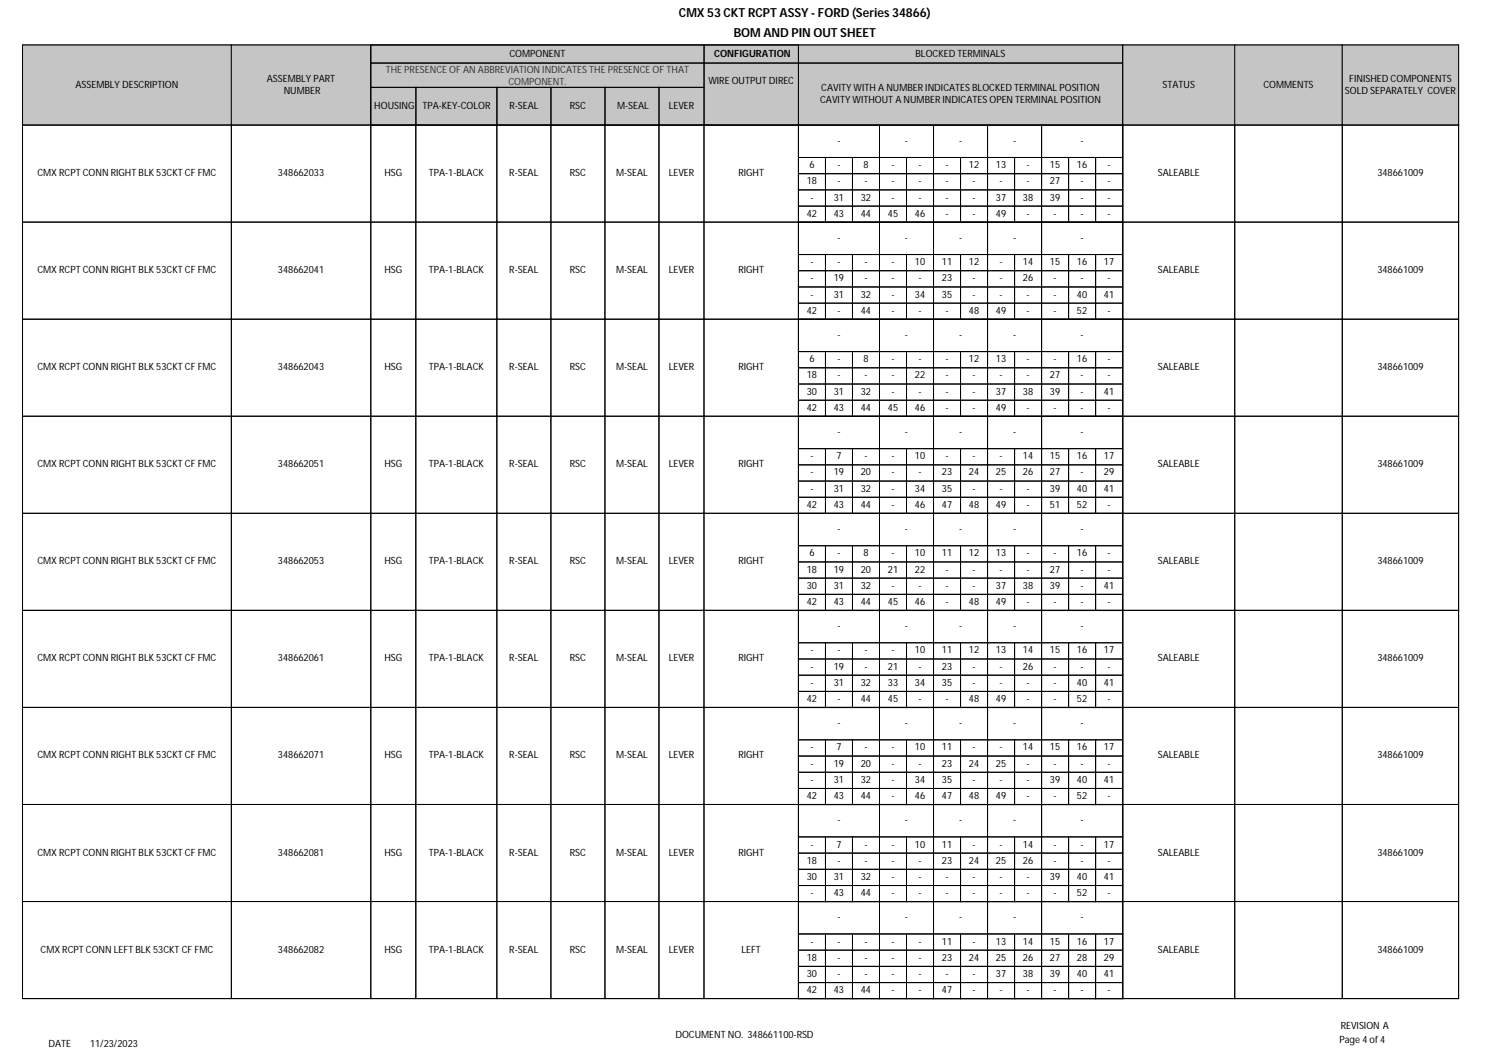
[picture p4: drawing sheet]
<svg xmlns="http://www.w3.org/2000/svg" width="420mm" height="297mm" viewBox="0 0 420 297" stroke-linecap="round" stroke-linejoin="round" font-family="sans-serif">
<defs><g id="words">
<g font-size="3.5">
<text x="191.5" y="4.7">CMX 53 CKT RCPT ASSY - FORD (Series 34866)</text>
<text x="207" y="10.4">BOM AND PIN OUT SHEET</text>
</g>
<g font-size="2.8">
<text x="143.7" y="15.9">COMPONENT</text>
<text x="201.4" y="15.9">CONFIGURATION</text>
<text x="258.2" y="15.9">BLOCKED TERMINALS</text>
<text x="75.3" y="23">ASSEMBLY PART</text>
<text x="199.8" y="23.8">WIRE OUTPUT DIREC</text>
<text x="380.6" y="23">FINISHED COMPONENTS</text>
<text x="21.3" y="24.7">ASSEMBLY DESCRIPTION</text>
<text x="80" y="26.4">NUMBER</text>
<text x="231.3" y="28.9">CAVITY WITHOUT A NUMBER INDICATES OPEN TERMINAL POSITION</text>
<text x="231.6" y="25.5">CAVITY WITH A NUMBER INDICATES BLOCKED TERMINAL POSITION</text>
<text x="327.9" y="24.7">STATUS</text>
<text x="356.4" y="24.7">COMMENTS</text>
<text x="379.4" y="26.4">SOLD SEPARATELY COVER</text>
<text x="105.6" y="30.7">HOUSING</text>
<text x="119.1" y="30.7">TPA-KEY-COLOR</text>
<text x="143.7" y="30.7">R-SEAL</text>
<text x="160.8" y="30.7">RSC</text>
<text x="174.1" y="30.7">M-SEAL</text>
<text x="188.6" y="30.7">LEVER</text>
<text x="236.2" y="40.6">-</text>
<text x="255.3" y="40.6">-</text>
<text x="270.5" y="40.6">-</text>
<text x="285.7" y="40.6">-</text>
<text x="304.8" y="40.6">-</text>
<text x="228.3" y="47.4">6</text>
<text x="236.2" y="47.4">-</text>
<text x="243.5" y="47.4">8</text>
<text x="251.5" y="47.4">-</text>
<text x="259.1" y="47.4">-</text>
<text x="266.7" y="47.4">-</text>
<text x="273.3" y="47.4">12</text>
<text x="280.9" y="47.4">13</text>
<text x="289.6" y="47.4">-</text>
<text x="296.2" y="47.4">15</text>
<text x="303.8" y="47.4">16</text>
<text x="312.4" y="47.4">-</text>
<text x="10.6" y="49.7">CMX RCPT CONN RIGHT BLK 53CKT CF FMC</text>
<text x="78.4" y="49.7">348662033</text>
<text x="108.4" y="49.7">HSG</text>
<text x="120.9" y="49.7">TPA-1-BLACK</text>
<text x="143.7" y="49.7">R-SEAL</text>
<text x="160.7" y="49.7">RSC</text>
<text x="173.8" y="49.7">M-SEAL</text>
<text x="188.6" y="49.7">LEVER</text>
<text x="208.3" y="49.7">RIGHT</text>
<text x="227.6" y="52">18</text>
<text x="236.2" y="52">-</text>
<text x="243.8" y="52">-</text>
<text x="251.5" y="52">-</text>
<text x="259.1" y="52">-</text>
<text x="266.7" y="52">-</text>
<text x="274.3" y="52">-</text>
<text x="281.9" y="52">-</text>
<text x="289.6" y="52">-</text>
<text x="296.2" y="52">27</text>
<text x="304.8" y="52">-</text>
<text x="312.4" y="52">-</text>
<text x="326.6" y="49.7">SALEABLE</text>
<text x="388.5" y="49.7">348661009</text>
<text x="228.6" y="56.6">-</text>
<text x="235.2" y="56.6">31</text>
<text x="242.8" y="56.6">32</text>
<text x="251.5" y="56.6">-</text>
<text x="259.1" y="56.6">-</text>
<text x="266.7" y="56.6">-</text>
<text x="274.3" y="56.6">-</text>
<text x="280.9" y="56.6">37</text>
<text x="288.5" y="56.6">38</text>
<text x="296.2" y="56.6">39</text>
<text x="304.8" y="56.6">-</text>
<text x="312.4" y="56.6">-</text>
<text x="227.6" y="61.1">42</text>
<text x="235.2" y="61.1">43</text>
<text x="242.8" y="61.1">44</text>
<text x="250.4" y="61.1">45</text>
<text x="258.1" y="61.1">46</text>
<text x="266.7" y="61.1">-</text>
<text x="274.3" y="61.1">-</text>
<text x="280.9" y="61.1">49</text>
<text x="289.6" y="61.1">-</text>
<text x="297.2" y="61.1">-</text>
<text x="304.8" y="61.1">-</text>
<text x="312.4" y="61.1">-</text>
<text x="236.2" y="67.9">-</text>
<text x="255.3" y="67.9">-</text>
<text x="270.5" y="67.9">-</text>
<text x="285.7" y="67.9">-</text>
<text x="304.8" y="67.9">-</text>
<text x="10.6" y="77">CMX RCPT CONN RIGHT BLK 53CKT CF FMC</text>
<text x="78.4" y="77">348662041</text>
<text x="108.4" y="77">HSG</text>
<text x="120.9" y="77">TPA-1-BLACK</text>
<text x="143.7" y="77">R-SEAL</text>
<text x="160.7" y="77">RSC</text>
<text x="173.8" y="77">M-SEAL</text>
<text x="188.6" y="77">LEVER</text>
<text x="208.3" y="77">RIGHT</text>
<text x="228.6" y="74.8">-</text>
<text x="236.2" y="74.8">-</text>
<text x="243.8" y="74.8">-</text>
<text x="251.5" y="74.8">-</text>
<text x="258.1" y="74.8">10</text>
<text x="265.7" y="74.8">11</text>
<text x="273.3" y="74.8">12</text>
<text x="281.9" y="74.8">-</text>
<text x="288.5" y="74.8">14</text>
<text x="296.2" y="74.8">15</text>
<text x="303.8" y="74.8">16</text>
<text x="311.4" y="74.8">17</text>
<text x="326.6" y="77">SALEABLE</text>
<text x="388.5" y="77">348661009</text>
<text x="228.6" y="79.4">-</text>
<text x="228.6" y="83.9">-</text>
<text x="235.2" y="79.4">19</text>
<text x="235.2" y="83.9">31</text>
<text x="242.8" y="83.9">32</text>
<text x="243.8" y="79.4">-</text>
<text x="251.5" y="79.4">-</text>
<text x="251.5" y="83.9">-</text>
<text x="258.1" y="83.9">34</text>
<text x="259.1" y="79.4">-</text>
<text x="265.7" y="79.4">23</text>
<text x="265.7" y="83.9">35</text>
<text x="274.3" y="79.4">-</text>
<text x="274.3" y="83.9">-</text>
<text x="281.9" y="79.4">-</text>
<text x="281.9" y="83.9">-</text>
<text x="288.5" y="79.4">26</text>
<text x="289.6" y="83.9">-</text>
<text x="297.2" y="79.4">-</text>
<text x="297.2" y="83.9">-</text>
<text x="303.8" y="83.9">40</text>
<text x="304.8" y="79.4">-</text>
<text x="311.4" y="83.9">41</text>
<text x="312.4" y="79.4">-</text>
<text x="227.6" y="88.5">42</text>
<text x="236.2" y="88.5">-</text>
<text x="242.8" y="88.5">44</text>
<text x="251.5" y="88.5">-</text>
<text x="259.1" y="88.5">-</text>
<text x="266.7" y="88.5">-</text>
<text x="273.3" y="88.5">48</text>
<text x="280.9" y="88.5">49</text>
<text x="289.6" y="88.5">-</text>
<text x="297.2" y="88.5">-</text>
<text x="303.8" y="88.5">52</text>
<text x="312.4" y="88.5">-</text>
<text x="236.2" y="95.3">-</text>
<text x="255.3" y="95.3">-</text>
<text x="270.5" y="95.3">-</text>
<text x="285.7" y="95.3">-</text>
<text x="304.8" y="95.3">-</text>
<text x="10.6" y="104.4">CMX RCPT CONN RIGHT BLK 53CKT CF FMC</text>
<text x="78.4" y="104.4">348662043</text>
<text x="108.4" y="104.4">HSG</text>
<text x="120.9" y="104.4">TPA-1-BLACK</text>
<text x="143.7" y="104.4">R-SEAL</text>
<text x="160.7" y="104.4">RSC</text>
<text x="173.8" y="104.4">M-SEAL</text>
<text x="188.6" y="104.4">LEVER</text>
<text x="208.3" y="104.4">RIGHT</text>
<text x="227.6" y="106.7">18</text>
<text x="228.3" y="102.2">6</text>
<text x="236.2" y="102.2">-</text>
<text x="236.2" y="106.7">-</text>
<text x="243.5" y="102.2">8</text>
<text x="243.8" y="106.7">-</text>
<text x="251.5" y="102.2">-</text>
<text x="251.5" y="106.7">-</text>
<text x="258.1" y="106.7">22</text>
<text x="259.1" y="102.2">-</text>
<text x="266.7" y="102.2">-</text>
<text x="266.7" y="106.7">-</text>
<text x="273.3" y="102.2">12</text>
<text x="274.3" y="106.7">-</text>
<text x="280.9" y="102.2">13</text>
<text x="281.9" y="106.7">-</text>
<text x="289.6" y="102.2">-</text>
<text x="289.6" y="106.7">-</text>
<text x="296.2" y="106.7">27</text>
<text x="297.2" y="102.2">-</text>
<text x="303.8" y="102.2">16</text>
<text x="304.8" y="106.7">-</text>
<text x="312.4" y="102.2">-</text>
<text x="312.4" y="106.7">-</text>
<text x="326.6" y="104.4">SALEABLE</text>
<text x="388.5" y="104.4">348661009</text>
<text x="227.6" y="111.3">30</text>
<text x="235.2" y="111.3">31</text>
<text x="242.8" y="111.3">32</text>
<text x="251.5" y="111.3">-</text>
<text x="259.1" y="111.3">-</text>
<text x="266.7" y="111.3">-</text>
<text x="274.3" y="111.3">-</text>
<text x="280.9" y="111.3">37</text>
<text x="288.5" y="111.3">38</text>
<text x="296.2" y="111.3">39</text>
<text x="304.8" y="111.3">-</text>
<text x="311.4" y="111.3">41</text>
<text x="227.6" y="115.9">42</text>
<text x="235.2" y="115.9">43</text>
<text x="242.8" y="115.9">44</text>
<text x="250.4" y="115.9">45</text>
<text x="258.1" y="115.9">46</text>
<text x="266.7" y="115.9">-</text>
<text x="274.3" y="115.9">-</text>
<text x="280.9" y="115.9">49</text>
<text x="289.6" y="115.9">-</text>
<text x="297.2" y="115.9">-</text>
<text x="304.8" y="115.9">-</text>
<text x="312.4" y="115.9">-</text>
<text x="236.2" y="122.7">-</text>
<text x="255.3" y="122.7">-</text>
<text x="270.5" y="122.7">-</text>
<text x="285.7" y="122.7">-</text>
<text x="304.8" y="122.7">-</text>
<text x="10.6" y="131.8">CMX RCPT CONN RIGHT BLK 53CKT CF FMC</text>
<text x="78.4" y="131.8">348662051</text>
<text x="108.4" y="131.8">HSG</text>
<text x="120.9" y="131.8">TPA-1-BLACK</text>
<text x="143.7" y="131.8">R-SEAL</text>
<text x="160.7" y="131.8">RSC</text>
<text x="173.8" y="131.8">M-SEAL</text>
<text x="188.6" y="131.8">LEVER</text>
<text x="208.3" y="131.8">RIGHT</text>
<text x="228.6" y="129.5">-</text>
<text x="235.9" y="129.5">7</text>
<text x="243.8" y="129.5">-</text>
<text x="251.5" y="129.5">-</text>
<text x="258.1" y="129.5">10</text>
<text x="266.7" y="129.5">-</text>
<text x="274.3" y="129.5">-</text>
<text x="281.9" y="129.5">-</text>
<text x="288.5" y="129.5">14</text>
<text x="296.2" y="129.5">15</text>
<text x="303.8" y="129.5">16</text>
<text x="311.4" y="129.5">17</text>
<text x="326.6" y="131.8">SALEABLE</text>
<text x="388.5" y="131.8">348661009</text>
<text x="228.6" y="134.1">-</text>
<text x="235.2" y="134.1">19</text>
<text x="242.8" y="134.1">20</text>
<text x="251.5" y="134.1">-</text>
<text x="259.1" y="134.1">-</text>
<text x="265.7" y="134.1">23</text>
<text x="273.3" y="134.1">24</text>
<text x="280.9" y="134.1">25</text>
<text x="288.5" y="134.1">26</text>
<text x="296.2" y="134.1">27</text>
<text x="304.8" y="134.1">-</text>
<text x="311.4" y="134.1">29</text>
<text x="227.6" y="143.3">42</text>
<text x="228.6" y="138.7">-</text>
<text x="235.2" y="143.3">43</text>
<text x="235.2" y="138.7">31</text>
<text x="242.8" y="143.3">44</text>
<text x="242.8" y="138.7">32</text>
<text x="251.5" y="143.3">-</text>
<text x="251.5" y="138.7">-</text>
<text x="258.1" y="143.3">46</text>
<text x="258.1" y="138.7">34</text>
<text x="265.7" y="143.3">47</text>
<text x="265.7" y="138.7">35</text>
<text x="273.3" y="143.3">48</text>
<text x="274.3" y="138.7">-</text>
<text x="280.9" y="143.3">49</text>
<text x="281.9" y="138.7">-</text>
<text x="289.6" y="143.3">-</text>
<text x="289.6" y="138.7">-</text>
<text x="296.2" y="143.3">51</text>
<text x="296.2" y="138.7">39</text>
<text x="303.8" y="143.3">52</text>
<text x="303.8" y="138.7">40</text>
<text x="311.4" y="138.7">41</text>
<text x="312.4" y="143.3">-</text>
<text x="236.2" y="150.1">-</text>
<text x="255.3" y="150.1">-</text>
<text x="270.5" y="150.1">-</text>
<text x="285.7" y="150.1">-</text>
<text x="304.8" y="150.1">-</text>
<text x="10.6" y="159.2">CMX RCPT CONN RIGHT BLK 53CKT CF FMC</text>
<text x="78.4" y="159.2">348662053</text>
<text x="108.4" y="159.2">HSG</text>
<text x="120.9" y="159.2">TPA-1-BLACK</text>
<text x="143.7" y="159.2">R-SEAL</text>
<text x="160.7" y="159.2">RSC</text>
<text x="173.8" y="159.2">M-SEAL</text>
<text x="188.6" y="159.2">LEVER</text>
<text x="208.3" y="159.2">RIGHT</text>
<text x="227.6" y="161.5">18</text>
<text x="228.3" y="156.9">6</text>
<text x="235.2" y="161.5">19</text>
<text x="236.2" y="156.9">-</text>
<text x="242.8" y="161.5">20</text>
<text x="243.5" y="156.9">8</text>
<text x="250.4" y="161.5">21</text>
<text x="251.5" y="156.9">-</text>
<text x="258.1" y="156.9">10</text>
<text x="258.1" y="161.5">22</text>
<text x="265.7" y="156.9">11</text>
<text x="266.7" y="161.5">-</text>
<text x="273.3" y="156.9">12</text>
<text x="274.3" y="161.5">-</text>
<text x="280.9" y="156.9">13</text>
<text x="281.9" y="161.5">-</text>
<text x="289.6" y="156.9">-</text>
<text x="289.6" y="161.5">-</text>
<text x="296.2" y="161.5">27</text>
<text x="297.2" y="156.9">-</text>
<text x="303.8" y="156.9">16</text>
<text x="304.8" y="161.5">-</text>
<text x="312.4" y="156.9">-</text>
<text x="312.4" y="161.5">-</text>
<text x="326.6" y="159.2">SALEABLE</text>
<text x="388.5" y="159.2">348661009</text>
<text x="227.6" y="166.1">30</text>
<text x="235.2" y="166.1">31</text>
<text x="242.8" y="166.1">32</text>
<text x="251.5" y="166.1">-</text>
<text x="259.1" y="166.1">-</text>
<text x="266.7" y="166.1">-</text>
<text x="274.3" y="166.1">-</text>
<text x="280.9" y="166.1">37</text>
<text x="288.5" y="166.1">38</text>
<text x="296.2" y="166.1">39</text>
<text x="304.8" y="166.1">-</text>
<text x="311.4" y="166.1">41</text>
<text x="227.6" y="170.6">42</text>
<text x="235.2" y="170.6">43</text>
<text x="242.8" y="170.6">44</text>
<text x="250.4" y="170.6">45</text>
<text x="258.1" y="170.6">46</text>
<text x="266.7" y="170.6">-</text>
<text x="273.3" y="170.6">48</text>
<text x="280.9" y="170.6">49</text>
<text x="289.6" y="170.6">-</text>
<text x="297.2" y="170.6">-</text>
<text x="304.8" y="170.6">-</text>
<text x="312.4" y="170.6">-</text>
<text x="236.2" y="177.4">-</text>
<text x="255.3" y="177.4">-</text>
<text x="270.5" y="177.4">-</text>
<text x="285.7" y="177.4">-</text>
<text x="304.8" y="177.4">-</text>
<text x="228.6" y="184.3">-</text>
<text x="236.2" y="184.3">-</text>
<text x="243.8" y="184.3">-</text>
<text x="251.5" y="184.3">-</text>
<text x="258.1" y="184.3">10</text>
<text x="265.7" y="184.3">11</text>
<text x="273.3" y="184.3">12</text>
<text x="280.9" y="184.3">13</text>
<text x="288.5" y="184.3">14</text>
<text x="296.2" y="184.3">15</text>
<text x="303.8" y="184.3">16</text>
<text x="311.4" y="184.3">17</text>
<text x="10.6" y="186.5">CMX RCPT CONN RIGHT BLK 53CKT CF FMC</text>
<text x="78.4" y="186.5">348662061</text>
<text x="108.4" y="186.5">HSG</text>
<text x="120.9" y="186.5">TPA-1-BLACK</text>
<text x="143.7" y="186.5">R-SEAL</text>
<text x="160.7" y="186.5">RSC</text>
<text x="173.8" y="186.5">M-SEAL</text>
<text x="188.6" y="186.5">LEVER</text>
<text x="208.3" y="186.5">RIGHT</text>
<text x="228.6" y="188.9">-</text>
<text x="235.2" y="188.9">19</text>
<text x="243.8" y="188.9">-</text>
<text x="250.4" y="188.9">21</text>
<text x="259.1" y="188.9">-</text>
<text x="265.7" y="188.9">23</text>
<text x="274.3" y="188.9">-</text>
<text x="281.9" y="188.9">-</text>
<text x="288.5" y="188.9">26</text>
<text x="297.2" y="188.9">-</text>
<text x="304.8" y="188.9">-</text>
<text x="312.4" y="188.9">-</text>
<text x="326.6" y="186.5">SALEABLE</text>
<text x="388.5" y="186.5">348661009</text>
<text x="228.6" y="193.4">-</text>
<text x="235.2" y="193.4">31</text>
<text x="242.8" y="193.4">32</text>
<text x="250.4" y="193.4">33</text>
<text x="258.1" y="193.4">34</text>
<text x="265.7" y="193.4">35</text>
<text x="274.3" y="193.4">-</text>
<text x="281.9" y="193.4">-</text>
<text x="289.6" y="193.4">-</text>
<text x="297.2" y="193.4">-</text>
<text x="303.8" y="193.4">40</text>
<text x="311.4" y="193.4">41</text>
<text x="227.6" y="198">42</text>
<text x="236.2" y="198">-</text>
<text x="242.8" y="198">44</text>
<text x="250.4" y="198">45</text>
<text x="259.1" y="198">-</text>
<text x="266.7" y="198">-</text>
<text x="273.3" y="198">48</text>
<text x="280.9" y="198">49</text>
<text x="289.6" y="198">-</text>
<text x="297.2" y="198">-</text>
<text x="303.8" y="198">52</text>
<text x="312.4" y="198">-</text>
<text x="236.2" y="204.8">-</text>
<text x="255.3" y="204.8">-</text>
<text x="270.5" y="204.8">-</text>
<text x="285.7" y="204.8">-</text>
<text x="304.8" y="204.8">-</text>
<text x="10.6" y="213.9">CMX RCPT CONN RIGHT BLK 53CKT CF FMC</text>
<text x="78.4" y="213.9">348662071</text>
<text x="108.4" y="213.9">HSG</text>
<text x="120.9" y="213.9">TPA-1-BLACK</text>
<text x="143.7" y="213.9">R-SEAL</text>
<text x="160.7" y="213.9">RSC</text>
<text x="173.8" y="213.9">M-SEAL</text>
<text x="188.6" y="213.9">LEVER</text>
<text x="208.3" y="213.9">RIGHT</text>
<text x="228.6" y="211.7">-</text>
<text x="235.9" y="211.7">7</text>
<text x="243.8" y="211.7">-</text>
<text x="251.5" y="211.7">-</text>
<text x="258.1" y="211.7">10</text>
<text x="265.7" y="211.7">11</text>
<text x="274.3" y="211.7">-</text>
<text x="281.9" y="211.7">-</text>
<text x="288.5" y="211.7">14</text>
<text x="296.2" y="211.7">15</text>
<text x="303.8" y="211.7">16</text>
<text x="311.4" y="211.7">17</text>
<text x="326.6" y="213.9">SALEABLE</text>
<text x="388.5" y="213.9">348661009</text>
<text x="228.6" y="216.2">-</text>
<text x="228.6" y="220.8">-</text>
<text x="235.2" y="216.2">19</text>
<text x="235.2" y="220.8">31</text>
<text x="242.8" y="216.2">20</text>
<text x="242.8" y="220.8">32</text>
<text x="251.5" y="216.2">-</text>
<text x="251.5" y="220.8">-</text>
<text x="258.1" y="220.8">34</text>
<text x="259.1" y="216.2">-</text>
<text x="265.7" y="216.2">23</text>
<text x="265.7" y="220.8">35</text>
<text x="273.3" y="216.2">24</text>
<text x="274.3" y="220.8">-</text>
<text x="280.9" y="216.2">25</text>
<text x="281.9" y="220.8">-</text>
<text x="289.6" y="216.2">-</text>
<text x="289.6" y="220.8">-</text>
<text x="296.2" y="220.8">39</text>
<text x="297.2" y="216.2">-</text>
<text x="303.8" y="220.8">40</text>
<text x="304.8" y="216.2">-</text>
<text x="311.4" y="220.8">41</text>
<text x="312.4" y="216.2">-</text>
<text x="227.6" y="225.4">42</text>
<text x="235.2" y="225.4">43</text>
<text x="242.8" y="225.4">44</text>
<text x="251.5" y="225.4">-</text>
<text x="258.1" y="225.4">46</text>
<text x="265.7" y="225.4">47</text>
<text x="273.3" y="225.4">48</text>
<text x="280.9" y="225.4">49</text>
<text x="289.6" y="225.4">-</text>
<text x="297.2" y="225.4">-</text>
<text x="303.8" y="225.4">52</text>
<text x="312.4" y="225.4">-</text>
<text x="236.2" y="232.2">-</text>
<text x="255.3" y="232.2">-</text>
<text x="270.5" y="232.2">-</text>
<text x="285.7" y="232.2">-</text>
<text x="304.8" y="232.2">-</text>
<text x="228.6" y="239">-</text>
<text x="235.9" y="239">7</text>
<text x="243.8" y="239">-</text>
<text x="251.5" y="239">-</text>
<text x="258.1" y="239">10</text>
<text x="265.7" y="239">11</text>
<text x="274.3" y="239">-</text>
<text x="281.9" y="239">-</text>
<text x="288.5" y="239">14</text>
<text x="297.2" y="239">-</text>
<text x="304.8" y="239">-</text>
<text x="311.4" y="239">17</text>
<text x="10.6" y="241.3">CMX RCPT CONN RIGHT BLK 53CKT CF FMC</text>
<text x="78.4" y="241.3">348662081</text>
<text x="108.4" y="241.3">HSG</text>
<text x="120.9" y="241.3">TPA-1-BLACK</text>
<text x="143.7" y="241.3">R-SEAL</text>
<text x="160.7" y="241.3">RSC</text>
<text x="173.8" y="241.3">M-SEAL</text>
<text x="188.6" y="241.3">LEVER</text>
<text x="208.3" y="241.3">RIGHT</text>
<text x="227.6" y="243.6">18</text>
<text x="236.2" y="243.6">-</text>
<text x="243.8" y="243.6">-</text>
<text x="251.5" y="243.6">-</text>
<text x="259.1" y="243.6">-</text>
<text x="265.7" y="243.6">23</text>
<text x="273.3" y="243.6">24</text>
<text x="280.9" y="243.6">25</text>
<text x="288.5" y="243.6">26</text>
<text x="297.2" y="243.6">-</text>
<text x="304.8" y="243.6">-</text>
<text x="312.4" y="243.6">-</text>
<text x="326.6" y="241.3">SALEABLE</text>
<text x="388.5" y="241.3">348661009</text>
<text x="227.6" y="248.2">30</text>
<text x="235.2" y="248.2">31</text>
<text x="242.8" y="248.2">32</text>
<text x="251.5" y="248.2">-</text>
<text x="259.1" y="248.2">-</text>
<text x="266.7" y="248.2">-</text>
<text x="274.3" y="248.2">-</text>
<text x="281.9" y="248.2">-</text>
<text x="289.6" y="248.2">-</text>
<text x="296.2" y="248.2">39</text>
<text x="303.8" y="248.2">40</text>
<text x="311.4" y="248.2">41</text>
<text x="228.6" y="252.8">-</text>
<text x="235.2" y="252.8">43</text>
<text x="242.8" y="252.8">44</text>
<text x="251.5" y="252.8">-</text>
<text x="259.1" y="252.8">-</text>
<text x="266.7" y="252.8">-</text>
<text x="274.3" y="252.8">-</text>
<text x="281.9" y="252.8">-</text>
<text x="289.6" y="252.8">-</text>
<text x="297.2" y="252.8">-</text>
<text x="303.8" y="252.8">52</text>
<text x="312.4" y="252.8">-</text>
<text x="236.2" y="259.6">-</text>
<text x="255.3" y="259.6">-</text>
<text x="270.5" y="259.6">-</text>
<text x="285.7" y="259.6">-</text>
<text x="304.8" y="259.6">-</text>
<text x="11.5" y="268.7">CMX RCPT CONN LEFT BLK 53CKT CF FMC</text>
<text x="78.4" y="268.7">348662082</text>
<text x="108.4" y="268.7">HSG</text>
<text x="120.9" y="268.7">TPA-1-BLACK</text>
<text x="143.7" y="268.7">R-SEAL</text>
<text x="160.7" y="268.7">RSC</text>
<text x="173.8" y="268.7">M-SEAL</text>
<text x="188.6" y="268.7">LEVER</text>
<text x="209.1" y="268.7">LEFT</text>
<text x="228.6" y="266.4">-</text>
<text x="236.2" y="266.4">-</text>
<text x="243.8" y="266.4">-</text>
<text x="251.5" y="266.4">-</text>
<text x="259.1" y="266.4">-</text>
<text x="265.7" y="266.4">11</text>
<text x="274.3" y="266.4">-</text>
<text x="280.9" y="266.4">13</text>
<text x="288.5" y="266.4">14</text>
<text x="296.2" y="266.4">15</text>
<text x="303.8" y="266.4">16</text>
<text x="311.4" y="266.4">17</text>
<text x="326.6" y="268.7">SALEABLE</text>
<text x="388.5" y="268.7">348661009</text>
<text x="227.6" y="271">18</text>
<text x="227.6" y="275.6">30</text>
<text x="236.2" y="271">-</text>
<text x="236.2" y="275.6">-</text>
<text x="243.8" y="271">-</text>
<text x="243.8" y="275.6">-</text>
<text x="251.5" y="271">-</text>
<text x="251.5" y="275.6">-</text>
<text x="259.1" y="271">-</text>
<text x="259.1" y="275.6">-</text>
<text x="265.7" y="271">23</text>
<text x="266.7" y="275.6">-</text>
<text x="273.3" y="271">24</text>
<text x="274.3" y="275.6">-</text>
<text x="280.9" y="271">25</text>
<text x="280.9" y="275.6">37</text>
<text x="288.5" y="271">26</text>
<text x="288.5" y="275.6">38</text>
<text x="296.2" y="271">27</text>
<text x="296.2" y="275.6">39</text>
<text x="303.8" y="271">28</text>
<text x="303.8" y="275.6">40</text>
<text x="311.4" y="271">29</text>
<text x="311.4" y="275.6">41</text>
<text x="227.6" y="280.1">42</text>
<text x="235.2" y="280.1">43</text>
<text x="242.8" y="280.1">44</text>
<text x="251.5" y="280.1">-</text>
<text x="259.1" y="280.1">-</text>
<text x="265.7" y="280.1">47</text>
<text x="274.3" y="280.1">-</text>
<text x="281.9" y="280.1">-</text>
<text x="289.6" y="280.1">-</text>
<text x="297.2" y="280.1">-</text>
<text x="304.8" y="280.1">-</text>
<text x="312.4" y="280.1">-</text>
<text x="190.5" y="292.8">DOCUMENT NO. 348661100-RSD</text>
<text x="378.2" y="290.3">REVISION A</text>
<text x="13.7" y="295.3">DATE</text>
<text x="25.4" y="295.3">11/23/2023</text>
<text x="377.8" y="294.2">Page 4 of 4</text>
</g>
<g font-size="2.8" fill="#333">
<text x="108.8" y="20.6">THE PRESENCE OF AN ABBREVIATION INDICATES THE PRESENCE OF THAT</text>
<text x="143.4" y="24">COMPONENT.</text>
</g>
</g></defs>
<path d="M6.3 12.7h405.1v269h-405.1z" fill="none" stroke="#000" stroke-width=".28"/>
<path d="M6.3 12.7h59v22.6h-59z" fill="#c9c6b8"/>
<path d="M6.3 12.7h59v22.6h-59z" fill="none" stroke="#000" stroke-width=".28"/>
<path d="M65.3 12.7h39.3v22.6h-39.3z" fill="#c9c6b8"/>
<path d="M65.3 12.7h39.3v22.6h-39.3z" fill="none" stroke="#000" stroke-width=".28"/>
<path d="M104.6 12.7h120.6v22.6h-120.6z" fill="#c9c6b8"/>
<path d="M104.6 12.7h120.6v22.6h-120.6zM104.6 12.7h94v5.1h-94zM104.6 17.8h94v6.8h-94zM198.6 12.7h26.7v5.1h-26.7zM198.6 17.8h26.6v17.5h-26.6zM104.6 24.6h12.7v10.7h-12.7zM117.3 24.6h22.9v10.7h-22.9zM140.2 24.6h15.2v10.7h-15.2zM155.4 24.6h15.2v10.7h-15.2zM170.6 24.6h15.3v10.7h-15.3zM185.9 24.6h12.7v10.7h-12.7z" fill="none" stroke="#000" stroke-width=".28"/>
<path d="M225.2 12.7h91.5v22.6h-91.5z" fill="#c9c6b8"/>
<path d="M225.2 12.7h91.5v5.1h-91.5zM225.2 17.8h91.5v17.5h-91.5z" fill="none" stroke="#000" stroke-width=".28"/>
<path d="M316.7 12.7h31.6v22.6h-31.6z" fill="#c9c6b8"/>
<path d="M316.7 12.7h31.6v22.6h-31.6z" fill="none" stroke="#000" stroke-width=".28"/>
<path d="M348.3 12.7h30.3v22.6h-30.3z" fill="#c9c6b8"/>
<path d="M348.3 12.7h30.3v22.6h-30.3z" fill="none" stroke="#000" stroke-width=".28"/>
<path d="M378.6 12.7h32.8v22.6h-32.8z" fill="#c9c6b8"/>
<g fill="none" stroke="#000" stroke-width=".28">
<path d="M378.6 12.7h32.8v22.6h-32.8zM6.3 35.3h59v27.3h-59zM65.3 35.3h39.3v27.3h-39.3zM104.6 35.3h12.7v27.3h-12.7zM117.3 35.3h22.9v27.3h-22.9zM140.2 35.3h15.2v27.3h-15.2zM155.4 35.3h15.2v27.3h-15.2zM170.6 35.3h15.3v27.3h-15.3zM185.9 35.3h12.7v27.3h-12.7zM198.6 35.3h26.6v27.3h-26.6zM225.2 35.3h91.5v27.3h-91.5zM225.2 35.3h22.9v9.1h-22.9z"/>
<path d="M248.1 35.3h15.2v9.1h-15.2zM263.3 35.3h15.3v9.1h-15.3zM278.6 35.3h15.2v9.1h-15.2zM293.8 35.3h22.9v9.1h-22.9zM316.7 35.3h31.6v27.3h-31.6zM348.3 35.3h30.3v27.3h-30.3zM378.6 35.3h32.8v27.3h-32.8zM225.2 44.4h7.6v4.6h-7.6zM225.2 49h7.6v4.6h-7.6zM225.2 53.6h7.6v4.5h-7.6zM225.2 58.1h7.6v4.6h-7.6zM232.8 58.1h7.7v4.6h-7.7z"/>
<path d="M232.8 44.4h7.7v4.6h-7.7zM232.8 49h7.7v4.6h-7.7zM232.8 53.6h7.7v4.5h-7.7zM240.5 58.1h7.6v4.6h-7.6zM240.5 44.4h7.6v4.6h-7.6zM240.5 49h7.6v4.6h-7.6zM240.5 53.6h7.6v4.5h-7.6zM248.1 58.1h7.6v4.6h-7.6zM248.1 44.4h7.6v4.6h-7.6zM248.1 49h7.6v4.6h-7.6zM248.1 53.6h7.6v4.5h-7.6zM255.7 58.1h7.6v4.6h-7.6z"/>
<path d="M255.7 44.4h7.6v4.6h-7.6zM255.7 49h7.6v4.6h-7.6zM255.7 53.6h7.6v4.5h-7.6zM263.3 58.1h7.6v4.6h-7.6zM263.3 44.4h7.6v4.6h-7.6zM263.3 49h7.6v4.6h-7.6zM263.3 53.6h7.6v4.5h-7.6zM270.9 58.1h7.7v4.6h-7.7zM270.9 44.4h7.7v4.6h-7.7zM270.9 49h7.7v4.6h-7.7zM270.9 53.6h7.7v4.5h-7.7zM278.6 58.1h7.6v4.6h-7.6z"/>
<path d="M278.6 44.4h7.6v4.6h-7.6zM278.6 49h7.6v4.6h-7.6zM278.6 53.6h7.6v4.5h-7.6zM286.2 58.1h7.6v4.6h-7.6zM286.2 44.4h7.6v4.6h-7.6zM286.2 49h7.6v4.6h-7.6zM286.2 53.6h7.6v4.5h-7.6zM293.8 58.1h7.6v4.6h-7.6zM293.8 44.4h7.6v4.6h-7.6zM293.8 49h7.6v4.6h-7.6zM293.8 53.6h7.6v4.5h-7.6zM301.4 58.1h7.6v4.6h-7.6z"/>
<path d="M301.4 44.4h7.6v4.6h-7.6zM301.4 49h7.6v4.6h-7.6zM301.4 53.6h7.6v4.5h-7.6zM309 58.1h7.7v4.6h-7.7zM309 44.4h7.7v4.6h-7.7zM309 49h7.7v4.6h-7.7zM309 53.6h7.7v4.5h-7.7zM6.3 62.6h59v27.4h-59zM65.3 62.6h39.3v27.4h-39.3zM104.6 62.6h12.7v27.4h-12.7zM117.3 62.6h22.9v27.4h-22.9zM140.2 62.6h15.2v27.4h-15.2z"/>
<path d="M155.4 62.6h15.2v27.4h-15.2zM170.6 62.6h15.3v27.4h-15.3zM185.9 62.6h12.7v27.4h-12.7zM198.6 62.6h26.6v27.4h-26.6zM225.2 62.6h91.5v27.4h-91.5zM225.2 62.6h22.9v9.2h-22.9zM225.2 71.8h7.6v4.6h-7.6zM225.2 76.4h7.6v4.5h-7.6zM232.8 71.8h7.7v4.6h-7.7zM232.8 76.4h7.7v4.5h-7.7zM240.5 71.8h7.6v4.6h-7.6zM240.5 76.4h7.6v4.5h-7.6z"/>
<path d="M248.1 62.6h15.2v9.2h-15.2zM248.1 71.8h7.6v4.6h-7.6zM248.1 76.4h7.6v4.5h-7.6zM255.7 71.8h7.6v4.6h-7.6zM255.7 76.4h7.6v4.5h-7.6zM263.3 62.6h15.3v9.2h-15.3zM263.3 71.8h7.6v4.6h-7.6zM263.3 76.4h7.6v4.5h-7.6zM270.9 71.8h7.7v4.6h-7.7zM270.9 76.4h7.7v4.5h-7.7zM278.6 62.6h15.2v9.2h-15.2zM278.6 71.8h7.6v4.6h-7.6z"/>
<path d="M278.6 76.4h7.6v4.5h-7.6zM286.2 71.8h7.6v4.6h-7.6zM286.2 76.4h7.6v4.5h-7.6zM293.8 62.6h22.9v9.2h-22.9zM293.8 71.8h7.6v4.6h-7.6zM293.8 76.4h7.6v4.5h-7.6zM301.4 71.8h7.6v4.6h-7.6zM301.4 76.4h7.6v4.5h-7.6zM309 71.8h7.7v4.6h-7.7zM309 76.4h7.7v4.5h-7.7zM316.7 62.6h31.6v27.4h-31.6zM348.3 62.6h30.3v27.4h-30.3z"/>
<path d="M378.6 62.6h32.8v27.4h-32.8zM6.3 90h59v27.4h-59zM65.3 90h39.3v27.4h-39.3zM104.6 90h12.7v27.4h-12.7zM117.3 90h22.9v27.4h-22.9zM140.2 90h15.2v27.4h-15.2zM155.4 90h15.2v27.4h-15.2zM170.6 90h15.3v27.4h-15.3zM185.9 90h12.7v27.4h-12.7zM198.6 90h26.6v27.4h-26.6zM225.2 90h91.5v27.4h-91.5zM225.2 80.9h7.6v4.6h-7.6z"/>
<path d="M225.2 85.5h7.6v4.6h-7.6zM225.2 90h22.9v9.2h-22.9zM225.2 99.2h7.6v4.5h-7.6zM232.8 85.5h7.7v4.6h-7.7zM232.8 80.9h7.7v4.6h-7.7zM232.8 99.2h7.7v4.5h-7.7zM240.5 85.5h7.6v4.6h-7.6zM240.5 80.9h7.6v4.6h-7.6zM240.5 99.2h7.6v4.5h-7.6zM248.1 85.5h7.6v4.6h-7.6zM248.1 80.9h7.6v4.6h-7.6zM248.1 90h15.2v9.2h-15.2z"/>
<path d="M248.1 99.2h7.6v4.5h-7.6zM255.7 85.5h7.6v4.6h-7.6zM255.7 80.9h7.6v4.6h-7.6zM255.7 99.2h7.6v4.5h-7.6zM263.3 85.5h7.6v4.6h-7.6zM263.3 90h15.3v9.2h-15.3zM263.3 80.9h7.6v4.6h-7.6zM263.3 99.2h7.6v4.5h-7.6zM270.9 85.5h7.7v4.6h-7.7zM270.9 80.9h7.7v4.6h-7.7zM270.9 99.2h7.7v4.5h-7.7zM278.6 85.5h7.6v4.6h-7.6z"/>
<path d="M278.6 90h15.2v9.2h-15.2zM278.6 80.9h7.6v4.6h-7.6zM278.6 99.2h7.6v4.5h-7.6zM286.2 85.5h7.6v4.6h-7.6zM286.2 80.9h7.6v4.6h-7.6zM286.2 99.2h7.6v4.5h-7.6zM293.8 85.5h7.6v4.6h-7.6zM293.8 90h22.9v9.2h-22.9zM293.8 80.9h7.6v4.6h-7.6zM293.8 99.2h7.6v4.5h-7.6zM301.4 85.5h7.6v4.6h-7.6zM301.4 80.9h7.6v4.6h-7.6z"/>
<path d="M301.4 99.2h7.6v4.5h-7.6zM309 85.5h7.7v4.6h-7.7zM309 80.9h7.7v4.6h-7.7zM309 99.2h7.7v4.5h-7.7zM316.7 90h31.6v27.4h-31.6zM348.3 90h30.3v27.4h-30.3zM378.6 90h32.8v27.4h-32.8zM6.3 117.4h59v27.4h-59zM65.3 117.4h39.3v27.4h-39.3zM104.6 117.4h12.7v27.4h-12.7zM117.3 117.4h22.9v27.4h-22.9zM140.2 117.4h15.2v27.4h-15.2z"/>
<path d="M155.4 117.4h15.2v27.4h-15.2zM170.6 117.4h15.3v27.4h-15.3zM185.9 117.4h12.7v27.4h-12.7zM198.6 117.4h26.6v27.4h-26.6zM225.2 117.4h91.5v27.4h-91.5zM225.2 103.7h7.6v4.6h-7.6zM225.2 108.3h7.6v4.6h-7.6zM225.2 112.9h7.6v4.6h-7.6zM225.2 117.4h22.9v9.1h-22.9zM232.8 112.9h7.7v4.6h-7.7zM232.8 103.7h7.7v4.6h-7.7zM232.8 108.3h7.7v4.6h-7.7z"/>
<path d="M240.5 112.9h7.6v4.6h-7.6zM240.5 103.7h7.6v4.6h-7.6zM240.5 108.3h7.6v4.6h-7.6zM248.1 112.9h7.6v4.6h-7.6zM248.1 103.7h7.6v4.6h-7.6zM248.1 108.3h7.6v4.6h-7.6zM248.1 117.4h15.2v9.1h-15.2zM255.7 112.9h7.6v4.6h-7.6zM255.7 103.7h7.6v4.6h-7.6zM255.7 108.3h7.6v4.6h-7.6zM263.3 112.9h7.6v4.6h-7.6zM263.3 117.4h15.3v9.1h-15.3z"/>
<path d="M263.3 103.7h7.6v4.6h-7.6zM263.3 108.3h7.6v4.6h-7.6zM270.9 112.9h7.7v4.6h-7.7zM270.9 103.7h7.7v4.6h-7.7zM270.9 108.3h7.7v4.6h-7.7zM278.6 112.9h7.6v4.6h-7.6zM278.6 117.4h15.2v9.1h-15.2zM278.6 103.7h7.6v4.6h-7.6zM278.6 108.3h7.6v4.6h-7.6zM286.2 112.9h7.6v4.6h-7.6zM286.2 103.7h7.6v4.6h-7.6zM286.2 108.3h7.6v4.6h-7.6z"/>
<path d="M293.8 112.9h7.6v4.6h-7.6zM293.8 117.4h22.9v9.1h-22.9zM293.8 103.7h7.6v4.6h-7.6zM293.8 108.3h7.6v4.6h-7.6zM301.4 112.9h7.6v4.6h-7.6zM301.4 103.7h7.6v4.6h-7.6zM301.4 108.3h7.6v4.6h-7.6zM309 112.9h7.7v4.6h-7.7zM309 103.7h7.7v4.6h-7.7zM309 108.3h7.7v4.6h-7.7zM316.7 117.4h31.6v27.4h-31.6zM348.3 117.4h30.3v27.4h-30.3z"/>
<path d="M378.6 117.4h32.8v27.4h-32.8zM225.2 126.5h7.6v4.6h-7.6zM225.2 131.1h7.6v4.6h-7.6zM225.2 135.7h7.6v4.6h-7.6zM232.8 126.5h7.7v4.6h-7.7zM232.8 131.1h7.7v4.6h-7.7zM232.8 135.7h7.7v4.6h-7.7zM240.5 126.5h7.6v4.6h-7.6zM240.5 131.1h7.6v4.6h-7.6zM240.5 135.7h7.6v4.6h-7.6zM248.1 126.5h7.6v4.6h-7.6zM248.1 131.1h7.6v4.6h-7.6z"/>
<path d="M248.1 135.7h7.6v4.6h-7.6zM255.7 126.5h7.6v4.6h-7.6zM255.7 131.1h7.6v4.6h-7.6zM255.7 135.7h7.6v4.6h-7.6zM263.3 126.5h7.6v4.6h-7.6zM263.3 131.1h7.6v4.6h-7.6zM263.3 135.7h7.6v4.6h-7.6zM270.9 126.5h7.7v4.6h-7.7zM270.9 131.1h7.7v4.6h-7.7zM270.9 135.7h7.7v4.6h-7.7zM278.6 126.5h7.6v4.6h-7.6zM278.6 131.1h7.6v4.6h-7.6z"/>
<path d="M278.6 135.7h7.6v4.6h-7.6zM286.2 126.5h7.6v4.6h-7.6zM286.2 131.1h7.6v4.6h-7.6zM286.2 135.7h7.6v4.6h-7.6zM293.8 126.5h7.6v4.6h-7.6zM293.8 131.1h7.6v4.6h-7.6zM293.8 135.7h7.6v4.6h-7.6zM301.4 126.5h7.6v4.6h-7.6zM301.4 131.1h7.6v4.6h-7.6zM301.4 135.7h7.6v4.6h-7.6zM309 126.5h7.7v4.6h-7.7zM309 131.1h7.7v4.6h-7.7z"/>
<path d="M309 135.7h7.7v4.6h-7.7zM6.3 144.8h59v27.4h-59zM65.3 144.8h39.3v27.4h-39.3zM104.6 144.8h12.7v27.4h-12.7zM117.3 144.8h22.9v27.4h-22.9zM140.2 144.8h15.2v27.4h-15.2zM155.4 144.8h15.2v27.4h-15.2zM170.6 144.8h15.3v27.4h-15.3zM185.9 144.8h12.7v27.4h-12.7zM198.6 144.8h26.6v27.4h-26.6zM225.2 144.8h91.5v27.4h-91.5zM225.2 140.3h7.6v4.5h-7.6z"/>
<path d="M225.2 144.8h22.9v9.1h-22.9zM225.2 153.9h7.6v4.6h-7.6zM225.2 158.5h7.6v4.6h-7.6zM232.8 140.3h7.7v4.5h-7.7zM232.8 153.9h7.7v4.6h-7.7zM232.8 158.5h7.7v4.6h-7.7zM240.5 140.3h7.6v4.5h-7.6zM240.5 153.9h7.6v4.6h-7.6zM240.5 158.5h7.6v4.6h-7.6zM248.1 140.3h7.6v4.5h-7.6zM248.1 144.8h15.2v9.1h-15.2zM248.1 153.9h7.6v4.6h-7.6z"/>
<path d="M248.1 158.5h7.6v4.6h-7.6zM255.7 140.3h7.6v4.5h-7.6zM255.7 153.9h7.6v4.6h-7.6zM255.7 158.5h7.6v4.6h-7.6zM263.3 140.3h7.6v4.5h-7.6zM263.3 144.8h15.3v9.1h-15.3zM263.3 153.9h7.6v4.6h-7.6zM263.3 158.5h7.6v4.6h-7.6zM270.9 140.3h7.7v4.5h-7.7zM270.9 153.9h7.7v4.6h-7.7zM270.9 158.5h7.7v4.6h-7.7zM278.6 140.3h7.6v4.5h-7.6z"/>
<path d="M278.6 144.8h15.2v9.1h-15.2zM278.6 153.9h7.6v4.6h-7.6zM278.6 158.5h7.6v4.6h-7.6zM286.2 140.3h7.6v4.5h-7.6zM286.2 153.9h7.6v4.6h-7.6zM286.2 158.5h7.6v4.6h-7.6zM293.8 140.3h7.6v4.5h-7.6zM293.8 144.8h22.9v9.1h-22.9zM293.8 153.9h7.6v4.6h-7.6zM293.8 158.5h7.6v4.6h-7.6zM301.4 140.3h7.6v4.5h-7.6zM301.4 153.9h7.6v4.6h-7.6z"/>
<path d="M301.4 158.5h7.6v4.6h-7.6zM309 140.3h7.7v4.5h-7.7zM309 153.9h7.7v4.6h-7.7zM309 158.5h7.7v4.6h-7.7zM316.7 144.8h31.6v27.4h-31.6zM348.3 144.8h30.3v27.4h-30.3zM378.6 144.8h32.8v27.4h-32.8zM6.3 172.2h59v27.3h-59zM65.3 172.2h39.3v27.3h-39.3zM104.6 172.2h12.7v27.3h-12.7zM117.3 172.2h22.9v27.3h-22.9zM140.2 172.2h15.2v27.3h-15.2z"/>
<path d="M155.4 172.2h15.2v27.3h-15.2zM170.6 172.2h15.3v27.3h-15.3zM185.9 172.2h12.7v27.3h-12.7zM198.6 172.2h26.6v27.3h-26.6zM225.2 172.2h91.5v27.3h-91.5zM225.2 163.1h7.6v4.5h-7.6zM225.2 167.6h7.6v4.6h-7.6zM225.2 172.2h22.9v9.1h-22.9zM232.8 167.6h7.7v4.6h-7.7zM232.8 163.1h7.7v4.5h-7.7zM240.5 167.6h7.6v4.6h-7.6zM240.5 163.1h7.6v4.5h-7.6z"/>
<path d="M248.1 167.6h7.6v4.6h-7.6zM248.1 163.1h7.6v4.5h-7.6zM248.1 172.2h15.2v9.1h-15.2zM255.7 167.6h7.6v4.6h-7.6zM255.7 163.1h7.6v4.5h-7.6zM263.3 167.6h7.6v4.6h-7.6zM263.3 172.2h15.3v9.1h-15.3zM263.3 163.1h7.6v4.5h-7.6zM270.9 167.6h7.7v4.6h-7.7zM270.9 163.1h7.7v4.5h-7.7zM278.6 167.6h7.6v4.6h-7.6zM278.6 172.2h15.2v9.1h-15.2z"/>
<path d="M278.6 163.1h7.6v4.5h-7.6zM286.2 167.6h7.6v4.6h-7.6zM286.2 163.1h7.6v4.5h-7.6zM293.8 167.6h7.6v4.6h-7.6zM293.8 172.2h22.9v9.1h-22.9zM293.8 163.1h7.6v4.5h-7.6zM301.4 167.6h7.6v4.6h-7.6zM301.4 163.1h7.6v4.5h-7.6zM309 167.6h7.7v4.6h-7.7zM309 163.1h7.7v4.5h-7.7zM316.7 172.2h31.6v27.3h-31.6zM348.3 172.2h30.3v27.3h-30.3z"/>
<path d="M378.6 172.2h32.8v27.3h-32.8zM6.3 199.5h59v27.4h-59zM65.3 199.5h39.3v27.4h-39.3zM104.6 199.5h12.7v27.4h-12.7zM117.3 199.5h22.9v27.4h-22.9zM140.2 199.5h15.2v27.4h-15.2zM155.4 199.5h15.2v27.4h-15.2zM170.6 199.5h15.3v27.4h-15.3zM185.9 199.5h12.7v27.4h-12.7zM198.6 199.5h26.6v27.4h-26.6zM225.2 199.5h91.5v27.4h-91.5zM225.2 181.3h7.6v4.6h-7.6z"/>
<path d="M225.2 185.9h7.6v4.5h-7.6zM225.2 190.4h7.6v4.6h-7.6zM225.2 195h7.6v4.6h-7.6zM225.2 199.5h22.9v9.2h-22.9zM232.8 195h7.7v4.6h-7.7zM232.8 181.3h7.7v4.6h-7.7zM232.8 185.9h7.7v4.5h-7.7zM232.8 190.4h7.7v4.6h-7.7zM240.5 195h7.6v4.6h-7.6zM240.5 181.3h7.6v4.6h-7.6zM240.5 185.9h7.6v4.5h-7.6zM240.5 190.4h7.6v4.6h-7.6z"/>
<path d="M248.1 195h7.6v4.6h-7.6zM248.1 181.3h7.6v4.6h-7.6zM248.1 185.9h7.6v4.5h-7.6zM248.1 190.4h7.6v4.6h-7.6zM248.1 199.5h15.2v9.2h-15.2zM255.7 195h7.6v4.6h-7.6zM255.7 181.3h7.6v4.6h-7.6zM255.7 185.9h7.6v4.5h-7.6zM255.7 190.4h7.6v4.6h-7.6zM263.3 195h7.6v4.6h-7.6zM263.3 199.5h15.3v9.2h-15.3zM263.3 181.3h7.6v4.6h-7.6z"/>
<path d="M263.3 185.9h7.6v4.5h-7.6zM263.3 190.4h7.6v4.6h-7.6zM270.9 195h7.7v4.6h-7.7zM270.9 181.3h7.7v4.6h-7.7zM270.9 185.9h7.7v4.5h-7.7zM270.9 190.4h7.7v4.6h-7.7zM278.6 195h7.6v4.6h-7.6zM278.6 199.5h15.2v9.2h-15.2zM278.6 181.3h7.6v4.6h-7.6zM278.6 185.9h7.6v4.5h-7.6zM278.6 190.4h7.6v4.6h-7.6zM286.2 195h7.6v4.6h-7.6z"/>
<path d="M286.2 181.3h7.6v4.6h-7.6zM286.2 185.9h7.6v4.5h-7.6zM286.2 190.4h7.6v4.6h-7.6zM293.8 195h7.6v4.6h-7.6zM293.8 199.5h22.9v9.2h-22.9zM293.8 181.3h7.6v4.6h-7.6zM293.8 185.9h7.6v4.5h-7.6zM293.8 190.4h7.6v4.6h-7.6zM301.4 195h7.6v4.6h-7.6zM301.4 181.3h7.6v4.6h-7.6zM301.4 185.9h7.6v4.5h-7.6zM301.4 190.4h7.6v4.6h-7.6z"/>
<path d="M309 195h7.7v4.6h-7.7zM309 181.3h7.7v4.6h-7.7zM309 185.9h7.7v4.5h-7.7zM309 190.4h7.7v4.6h-7.7zM316.7 199.5h31.6v27.4h-31.6zM348.3 199.5h30.3v27.4h-30.3zM378.6 199.5h32.8v27.4h-32.8zM225.2 208.7h7.6v4.5h-7.6zM225.2 213.2h7.6v4.6h-7.6zM225.2 217.8h7.6v4.6h-7.6zM232.8 208.7h7.7v4.5h-7.7zM232.8 213.2h7.7v4.6h-7.7z"/>
<path d="M232.8 217.8h7.7v4.6h-7.7zM240.5 208.7h7.6v4.5h-7.6zM240.5 213.2h7.6v4.6h-7.6zM240.5 217.8h7.6v4.6h-7.6zM248.1 208.7h7.6v4.5h-7.6zM248.1 213.2h7.6v4.6h-7.6zM248.1 217.8h7.6v4.6h-7.6zM255.7 208.7h7.6v4.5h-7.6zM255.7 213.2h7.6v4.6h-7.6zM255.7 217.8h7.6v4.6h-7.6zM263.3 208.7h7.6v4.5h-7.6zM263.3 213.2h7.6v4.6h-7.6z"/>
<path d="M263.3 217.8h7.6v4.6h-7.6zM270.9 208.7h7.7v4.5h-7.7zM270.9 213.2h7.7v4.6h-7.7zM270.9 217.8h7.7v4.6h-7.7zM278.6 208.7h7.6v4.5h-7.6zM278.6 213.2h7.6v4.6h-7.6zM278.6 217.8h7.6v4.6h-7.6zM286.2 208.7h7.6v4.5h-7.6zM286.2 213.2h7.6v4.6h-7.6zM286.2 217.8h7.6v4.6h-7.6zM293.8 208.7h7.6v4.5h-7.6zM293.8 213.2h7.6v4.6h-7.6z"/>
<path d="M293.8 217.8h7.6v4.6h-7.6zM301.4 208.7h7.6v4.5h-7.6zM301.4 213.2h7.6v4.6h-7.6zM301.4 217.8h7.6v4.6h-7.6zM309 208.7h7.7v4.5h-7.7zM309 213.2h7.7v4.6h-7.7zM309 217.8h7.7v4.6h-7.7zM6.3 226.9h59v27.4h-59zM65.3 226.9h39.3v27.4h-39.3zM104.6 226.9h12.7v27.4h-12.7zM117.3 226.9h22.9v27.4h-22.9zM140.2 226.9h15.2v27.4h-15.2z"/>
<path d="M155.4 226.9h15.2v27.4h-15.2zM170.6 226.9h15.3v27.4h-15.3zM185.9 226.9h12.7v27.4h-12.7zM198.6 226.9h26.6v27.4h-26.6zM225.2 226.9h91.5v27.4h-91.5zM225.2 222.4h7.6v4.6h-7.6zM225.2 226.9h22.9v9.1h-22.9zM225.2 236h7.6v4.6h-7.6zM232.8 222.4h7.7v4.6h-7.7zM232.8 236h7.7v4.6h-7.7zM240.5 222.4h7.6v4.6h-7.6zM240.5 236h7.6v4.6h-7.6z"/>
<path d="M248.1 222.4h7.6v4.6h-7.6zM248.1 226.9h15.2v9.1h-15.2zM248.1 236h7.6v4.6h-7.6zM255.7 222.4h7.6v4.6h-7.6zM255.7 236h7.6v4.6h-7.6zM263.3 222.4h7.6v4.6h-7.6zM263.3 226.9h15.3v9.1h-15.3zM263.3 236h7.6v4.6h-7.6zM270.9 222.4h7.7v4.6h-7.7zM270.9 236h7.7v4.6h-7.7zM278.6 222.4h7.6v4.6h-7.6zM278.6 226.9h15.2v9.1h-15.2z"/>
<path d="M278.6 236h7.6v4.6h-7.6zM286.2 222.4h7.6v4.6h-7.6zM286.2 236h7.6v4.6h-7.6zM293.8 222.4h7.6v4.6h-7.6zM293.8 226.9h22.9v9.1h-22.9zM293.8 236h7.6v4.6h-7.6zM301.4 222.4h7.6v4.6h-7.6zM301.4 236h7.6v4.6h-7.6zM309 222.4h7.7v4.6h-7.7zM309 236h7.7v4.6h-7.7zM316.7 226.9h31.6v27.4h-31.6zM348.3 226.9h30.3v27.4h-30.3z"/>
<path d="M378.6 226.9h32.8v27.4h-32.8zM6.3 254.3h59v27.4h-59zM65.3 254.3h39.3v27.4h-39.3zM104.6 254.3h12.7v27.4h-12.7zM117.3 254.3h22.9v27.4h-22.9zM140.2 254.3h15.2v27.4h-15.2zM155.4 254.3h15.2v27.4h-15.2zM170.6 254.3h15.3v27.4h-15.3zM185.9 254.3h12.7v27.4h-12.7zM198.6 254.3h26.6v27.4h-26.6zM225.2 254.3h91.5v27.4h-91.5zM225.2 240.6h7.6v4.6h-7.6z"/>
<path d="M225.2 245.2h7.6v4.6h-7.6zM225.2 249.8h7.6v4.5h-7.6zM225.2 254.3h22.9v9.1h-22.9zM232.8 249.8h7.7v4.5h-7.7zM232.8 240.6h7.7v4.6h-7.7zM232.8 245.2h7.7v4.6h-7.7zM240.5 249.8h7.6v4.5h-7.6zM240.5 240.6h7.6v4.6h-7.6zM240.5 245.2h7.6v4.6h-7.6zM248.1 249.8h7.6v4.5h-7.6zM248.1 240.6h7.6v4.6h-7.6zM248.1 245.2h7.6v4.6h-7.6z"/>
<path d="M248.1 254.3h15.2v9.1h-15.2zM255.7 249.8h7.6v4.5h-7.6zM255.7 240.6h7.6v4.6h-7.6zM255.7 245.2h7.6v4.6h-7.6zM263.3 249.8h7.6v4.5h-7.6zM263.3 254.3h15.3v9.1h-15.3zM263.3 240.6h7.6v4.6h-7.6zM263.3 245.2h7.6v4.6h-7.6zM270.9 249.8h7.7v4.5h-7.7zM270.9 240.6h7.7v4.6h-7.7zM270.9 245.2h7.7v4.6h-7.7zM278.6 249.8h7.6v4.5h-7.6z"/>
<path d="M278.6 254.3h15.2v9.1h-15.2zM278.6 240.6h7.6v4.6h-7.6zM278.6 245.2h7.6v4.6h-7.6zM286.2 249.8h7.6v4.5h-7.6zM286.2 240.6h7.6v4.6h-7.6zM286.2 245.2h7.6v4.6h-7.6zM293.8 249.8h7.6v4.5h-7.6zM293.8 254.3h22.9v9.1h-22.9zM293.8 240.6h7.6v4.6h-7.6zM293.8 245.2h7.6v4.6h-7.6zM301.4 249.8h7.6v4.5h-7.6zM301.4 240.6h7.6v4.6h-7.6z"/>
<path d="M301.4 245.2h7.6v4.6h-7.6zM309 249.8h7.7v4.5h-7.7zM309 240.6h7.7v4.6h-7.7zM309 245.2h7.7v4.6h-7.7zM316.7 254.3h31.6v27.4h-31.6zM348.3 254.3h30.3v27.4h-30.3zM378.6 254.3h32.8v27.4h-32.8zM225.2 263.4h7.6v4.6h-7.6zM225.2 268h7.6v4.6h-7.6zM225.2 272.6h7.6v4.5h-7.6zM225.2 277.1h7.6v4.6h-7.6zM232.8 277.1h7.7v4.6h-7.7z"/>
<path d="M232.8 263.4h7.7v4.6h-7.7zM232.8 268h7.7v4.6h-7.7zM232.8 272.6h7.7v4.5h-7.7zM240.5 277.1h7.6v4.6h-7.6zM240.5 263.4h7.6v4.6h-7.6zM240.5 268h7.6v4.6h-7.6zM240.5 272.6h7.6v4.5h-7.6zM248.1 277.1h7.6v4.6h-7.6zM248.1 263.4h7.6v4.6h-7.6zM248.1 268h7.6v4.6h-7.6zM248.1 272.6h7.6v4.5h-7.6zM255.7 277.1h7.6v4.6h-7.6z"/>
<path d="M255.7 263.4h7.6v4.6h-7.6zM255.7 268h7.6v4.6h-7.6zM255.7 272.6h7.6v4.5h-7.6zM263.3 277.1h7.6v4.6h-7.6zM263.3 263.4h7.6v4.6h-7.6zM263.3 268h7.6v4.6h-7.6zM263.3 272.6h7.6v4.5h-7.6zM270.9 277.1h7.7v4.6h-7.7zM270.9 263.4h7.7v4.6h-7.7zM270.9 268h7.7v4.6h-7.7zM270.9 272.6h7.7v4.5h-7.7zM278.6 277.1h7.6v4.6h-7.6z"/>
<path d="M278.6 263.4h7.6v4.6h-7.6zM278.6 268h7.6v4.6h-7.6zM278.6 272.6h7.6v4.5h-7.6zM286.2 277.1h7.6v4.6h-7.6zM286.2 263.4h7.6v4.6h-7.6zM286.2 268h7.6v4.6h-7.6zM286.2 272.6h7.6v4.5h-7.6zM293.8 277.1h7.6v4.6h-7.6zM293.8 263.4h7.6v4.6h-7.6zM293.8 268h7.6v4.6h-7.6zM293.8 272.6h7.6v4.5h-7.6zM301.4 277.1h7.6v4.6h-7.6z"/>
<path d="M301.4 263.4h7.6v4.6h-7.6zM301.4 268h7.6v4.6h-7.6zM301.4 272.6h7.6v4.5h-7.6zM309 277.1h7.7v4.6h-7.7zM309 263.4h7.7v4.6h-7.7zM309 268h7.7v4.6h-7.7zM309 272.6h7.7v4.5h-7.7z"/>
</g>
<use href="#words"/>
</svg>
